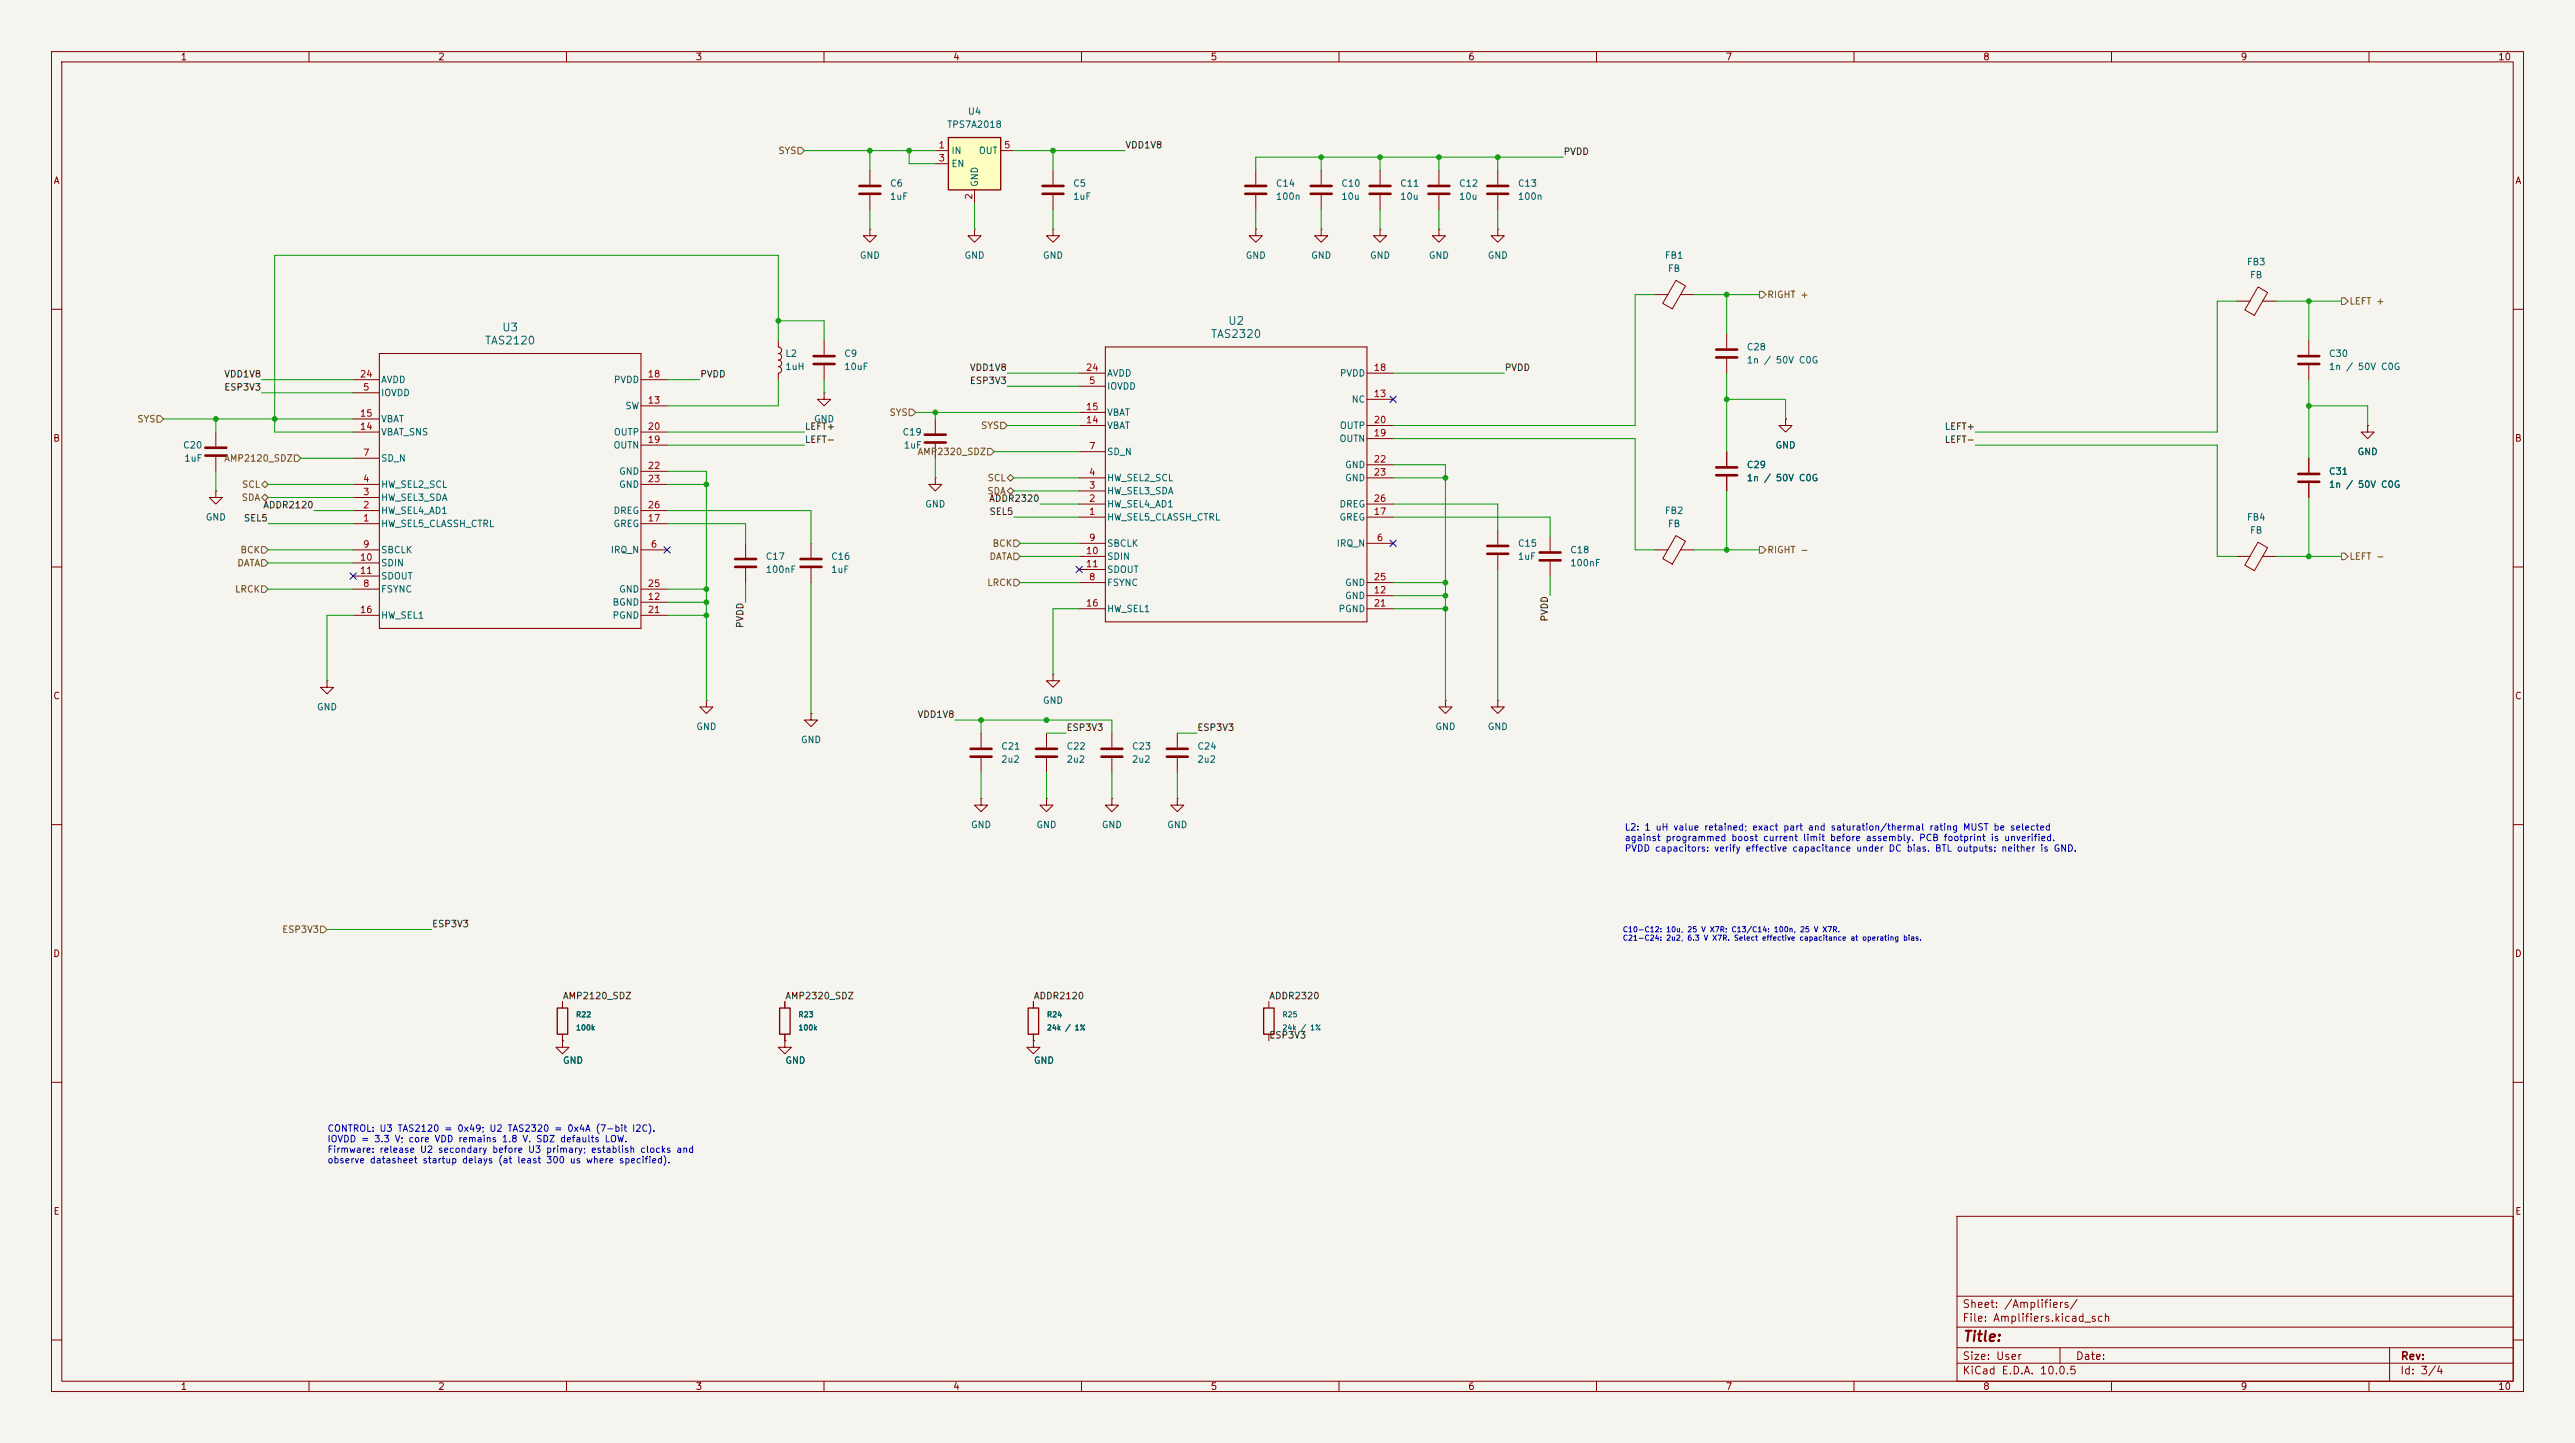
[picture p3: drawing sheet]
<svg xmlns="http://www.w3.org/2000/svg" width="500mm" height="280mm" viewBox="0 0 500 280" stroke-linecap="round" stroke-linejoin="round" font-family="sans-serif">
<defs><g id="words">
<text font-size="2" fill="#840000" x="381" y="260.8">Title:</text>
<g font-size="1.5" fill="#006464">
<text x="97.4" y="64.7">U3</text>
<text x="235" y="65.9">TAS2320</text>
<text x="238.4" y="63.4">U2</text>
<text x="94" y="67.2">TAS2120</text>
</g>
<g font-size="1.5" fill="#840000">
<text x="381" y="256.9">File: Amplifiers.kicad_sch</text>
<text x="381" y="254.2">Sheet: /Amplifiers/</text>
<text x="381" y="267.1">KiCad E.D.A. 10.0.5</text>
<text x="381" y="264.3">Size: User</text>
<text x="403" y="264.3">Date:</text>
<text x="466" y="267.1">Id: 3/4</text>
<text x="466" y="264.2">Rev:</text>
</g>
<g font-size="1.3" fill="#840000">
<text x="35" y="12">1</text>
<text x="85" y="12">2</text>
<text x="135" y="12">3</text>
<text x="185" y="12">4</text>
<text x="235" y="12">5</text>
<text x="285" y="12">6</text>
<text x="335" y="12">7</text>
<text x="385" y="12">8</text>
<text x="435" y="12">9</text>
<text x="485" y="12">10</text>
<text x="10.3" y="36">A</text>
<text x="488.3" y="36">A</text>
<text x="10.2" y="86">B</text>
<text x="488.2" y="86">B</text>
<text x="10.2" y="136">C</text>
<text x="488.2" y="136">C</text>
<text x="10.2" y="186">D</text>
<text x="488.2" y="186">D</text>
<text x="10.3" y="236">E</text>
<text x="488.3" y="236">E</text>
<text x="35" y="270">1</text>
<text x="85" y="270">2</text>
<text x="135" y="270">3</text>
<text x="185" y="270">4</text>
<text x="235" y="270">5</text>
<text x="285" y="270">6</text>
<text x="335" y="270">7</text>
<text x="385" y="270">8</text>
<text x="435" y="270">9</text>
<text x="485" y="270">10</text>
</g>
<g font-size="1.3" fill="#006464">
<text x="187.8" y="22.6">U4</text>
<text x="183.8" y="25.1">TPS7A2018</text>
<text x="184.6" y="30.2">IN</text>
<text x="184.6" y="32.7">EN</text>
<text x="189.9" y="30.2">OUT</text>
<text x="172.7" y="36.5">C6</text>
<text x="172.7" y="39.1">1uF</text>
<text x="190.2" y="36.4" transform="rotate(-90 190.2 36.4)">GND</text>
<text x="208.3" y="36.5">C5</text>
<text x="208.3" y="39.1">1uF</text>
<text x="247.6" y="36.5">C14</text>
<text x="247.6" y="39.1">100n</text>
<text x="260.3" y="36.5">C10</text>
<text x="260.3" y="39.1">10u</text>
<text x="271.8" y="36.5">C11</text>
<text x="271.8" y="39.1">10u</text>
<text x="283.2" y="36.5">C12</text>
<text x="283.2" y="39.1">10u</text>
<text x="294.6" y="36.5">C13</text>
<text x="294.6" y="39.1">100n</text>
<text x="166.8" y="50.5">GND</text>
<text x="187.2" y="50.5">GND</text>
<text x="202.4" y="50.5">GND</text>
<text x="241.8" y="50.5">GND</text>
<text x="254.5" y="50.5">GND</text>
<text x="265.9" y="50.5">GND</text>
<text x="277.3" y="50.5">GND</text>
<text x="288.8" y="50.5">GND</text>
<text x="323.2" y="50.5">FB1</text>
<text x="323.8" y="53">FB</text>
<text x="436.2" y="51.8">FB3</text>
<text x="436.8" y="54.3">FB</text>
<text x="152.4" y="69.6">L2</text>
<text x="163.8" y="69.6">C9</text>
<text x="339.1" y="68.3">C28</text>
<text x="339.1" y="70.8">1n / 50V C0G</text>
<text x="452.1" y="69.6">C30</text>
<text x="73.9" y="77.2">IOVDD</text>
<text x="73.9" y="74.6">AVDD</text>
<text x="119.1" y="74.6">PVDD</text>
<text x="152.4" y="72.1">1uH</text>
<text x="163.8" y="72.1">10uF</text>
<text x="214.9" y="75.9">IOVDD</text>
<text x="214.9" y="73.4">AVDD</text>
<text x="260.1" y="73.4">PVDD</text>
<text x="452.1" y="72.1">1n / 50V C0G</text>
<text x="73.9" y="82.3">VBAT</text>
<text x="121.3" y="79.7">SW</text>
<text x="158" y="82.3">GND</text>
<text x="214.9" y="81">VBAT</text>
<text x="214.9" y="83.5">VBAT</text>
<text x="260.1" y="83.5">OUTP</text>
<text x="262.3" y="78.4">NC</text>
<text x="35.4" y="87.3">C20</text>
<text x="35.7" y="89.9">1uF</text>
<text x="73.9" y="89.9">SD_N</text>
<text x="73.9" y="84.8">VBAT_SNS</text>
<text x="119" y="87.3">OUTN</text>
<text x="119.1" y="84.8">OUTP</text>
<text x="175.1" y="84.8">C19</text>
<text x="175.4" y="87.3">1uF</text>
<text x="214.9" y="88.6">SD_N</text>
<text x="260" y="86.1">OUTN</text>
<text x="344.6" y="87.3">GND</text>
<text x="457.7" y="88.6">GND</text>
<text x="73.9" y="95">HW_SEL2_SCL</text>
<text x="120.1" y="92.4">GND</text>
<text x="120.1" y="95">GND</text>
<text x="214.9" y="93.7">HW_SEL2_SCL</text>
<text x="261.1" y="91.1">GND</text>
<text x="261.1" y="93.7">GND</text>
<text x="339.1" y="91.1">C29</text>
<text x="339.1" y="93.7">1n / 50V C0G</text>
<text x="452.1" y="92.4">C31</text>
<text x="452.1" y="95">1n / 50V C0G</text>
<text x="39.8" y="101.3">GND</text>
<text x="73.9" y="100">HW_SEL4_AD1</text>
<text x="73.9" y="97.5">HW_SEL3_SDA</text>
<text x="119" y="100">DREG</text>
<text x="179.5" y="98.8">GND</text>
<text x="214.9" y="101.3">HW_SEL5_CLASSH_CTRL</text>
<text x="214.9" y="98.8">HW_SEL4_AD1</text>
<text x="214.9" y="96.2">HW_SEL3_SDA</text>
<text x="260" y="101.3">GREG</text>
<text x="260" y="98.8">DREG</text>
<text x="323.2" y="100">FB2</text>
<text x="436.2" y="101.3">FB4</text>
<text x="73.9" y="102.6">HW_SEL5_CLASSH_CTRL</text>
<text x="73.9" y="107.7">SBCLK</text>
<text x="118.5" y="107.7">IRQ_N</text>
<text x="119" y="102.6">GREG</text>
<text x="214.9" y="106.4">SBCLK</text>
<text x="259.4" y="106.4">IRQ_N</text>
<text x="294.6" y="106.4">C15</text>
<text x="304.8" y="107.7">C18</text>
<text x="323.8" y="102.6">FB</text>
<text x="436.8" y="103.8">FB</text>
<text x="73.9" y="110.2">SDIN</text>
<text x="73.9" y="112.7">SDOUT</text>
<text x="148.6" y="108.9">C17</text>
<text x="148.6" y="111.5">100nF</text>
<text x="161.3" y="108.9">C16</text>
<text x="161.3" y="111.5">1uF</text>
<text x="214.9" y="108.9">SDIN</text>
<text x="214.9" y="111.5">SDOUT</text>
<text x="294.6" y="108.9">1uF</text>
<text x="304.8" y="110.2">100nF</text>
<text x="73.9" y="115.3">FSYNC</text>
<text x="118.8" y="117.8">BGND</text>
<text x="120.1" y="115.3">GND</text>
<text x="214.9" y="114">FSYNC</text>
<text x="214.9" y="119.1">HW_SEL1</text>
<text x="259.8" y="119.1">PGND</text>
<text x="261.1" y="114">GND</text>
<text x="261.1" y="116.5">GND</text>
<text x="73.9" y="120.4">HW_SEL1</text>
<text x="118.8" y="120.4">PGND</text>
<text x="202.4" y="136.9">GND</text>
<text x="61.4" y="138.1">GND</text>
<text x="135.1" y="141.9">GND</text>
<text x="278.6" y="141.9">GND</text>
<text x="288.8" y="141.9">GND</text>
<text x="155.4" y="144.5">GND</text>
<text x="194.3" y="145.8">C21</text>
<text x="194.3" y="148.3">2u2</text>
<text x="207" y="145.8">C22</text>
<text x="207" y="148.3">2u2</text>
<text x="219.7" y="145.8">C23</text>
<text x="219.7" y="148.3">2u2</text>
<text x="232.4" y="145.8">C24</text>
<text x="232.4" y="148.3">2u2</text>
<text x="188.4" y="161">GND</text>
<text x="201.1" y="161">GND</text>
<text x="213.8" y="161">GND</text>
<text x="226.5" y="161">GND</text>
<text x="109.2" y="206.7">GND</text>
<text x="152.4" y="206.7">GND</text>
<text x="200.6" y="206.7">GND</text>
</g>
<g font-size="1.3" fill="#a90000">
<text x="182.1" y="29.1">1</text>
<text x="194.8" y="29.1">5</text>
<text x="182.1" y="31.6">3</text>
<text x="189.1" y="38.8" transform="rotate(-90 189.1 38.8)">2</text>
<text x="69.8" y="73.5">24</text>
<text x="70.4" y="76.1">5</text>
<text x="125.7" y="73.5">18</text>
<text x="210.8" y="72.3">24</text>
<text x="211.4" y="74.8">5</text>
<text x="266.6" y="72.3">18</text>
<text x="266.6" y="77.4">13</text>
<text x="69.8" y="83.7">14</text>
<text x="69.8" y="81.2">15</text>
<text x="125.7" y="78.6">13</text>
<text x="125.7" y="83.7">20</text>
<text x="210.8" y="79.9">15</text>
<text x="210.8" y="82.4">14</text>
<text x="266.6" y="82.4">20</text>
<text x="70.4" y="88.8">7</text>
<text x="125.7" y="86.2">19</text>
<text x="211.4" y="87.5">7</text>
<text x="266.6" y="85">19</text>
<text x="70.4" y="93.9">4</text>
<text x="125.7" y="91.3">22</text>
<text x="125.7" y="93.9">23</text>
<text x="211.4" y="95.1">3</text>
<text x="211.4" y="92.6">4</text>
<text x="266.6" y="90.1">22</text>
<text x="266.6" y="92.6">23</text>
<text x="70.4" y="101.5">1</text>
<text x="70.4" y="98.9">2</text>
<text x="70.4" y="96.4">3</text>
<text x="125.7" y="101.5">17</text>
<text x="125.7" y="98.9">26</text>
<text x="211.4" y="100.2">1</text>
<text x="211.4" y="97.7">2</text>
<text x="266.6" y="100.2">17</text>
<text x="266.6" y="97.7">26</text>
<text x="70.4" y="106.6">9</text>
<text x="126.3" y="106.6">6</text>
<text x="210.8" y="107.8">10</text>
<text x="211.4" y="105.3">9</text>
<text x="267.2" y="105.3">6</text>
<text x="69.8" y="109.1">10</text>
<text x="69.8" y="111.6">11</text>
<text x="210.8" y="110.4">11</text>
<text x="211.4" y="112.9">8</text>
<text x="266.6" y="112.9">25</text>
<text x="69.8" y="119.3">16</text>
<text x="70.4" y="114.2">8</text>
<text x="125.7" y="116.7">12</text>
<text x="125.7" y="119.3">21</text>
<text x="125.7" y="114.2">25</text>
<text x="210.8" y="118">16</text>
<text x="266.6" y="118">21</text>
<text x="266.6" y="115.5">12</text>
</g>
<g font-size="1.3" fill="#0f0f0f">
<text x="218.4" y="29.1">VDD1V8</text>
<text x="303.5" y="30.4">PVDD</text>
<text x="43.4" y="73.5">VDD1V8</text>
<text x="43.4" y="76.1">ESP3V3</text>
<text x="135.9" y="73.5">PVDD</text>
<text x="188.2" y="72.3">VDD1V8</text>
<text x="188.2" y="74.8">ESP3V3</text>
<text x="292.1" y="72.3">PVDD</text>
<text x="156.2" y="83.7">LEFT+</text>
<text x="377.5" y="83.7">LEFT+</text>
<text x="156.2" y="86.2">LEFT-</text>
<text x="377.5" y="86.2">LEFT-</text>
<text x="47.2" y="101.5">SEL5</text>
<text x="51" y="98.9">ADDR2120</text>
<text x="192" y="97.7">ADDR2320</text>
<text x="192" y="100.2">SEL5</text>
<text x="144.7" y="122" transform="rotate(-90 144.7 122)">PVDD</text>
<text x="300.9" y="120.7" transform="rotate(-90 300.9 120.7)">PVDD</text>
<text x="178.1" y="139.6">VDD1V8</text>
<text x="207" y="142.1">ESP3V3</text>
<text x="232.4" y="142.1">ESP3V3</text>
<text x="83.8" y="180.2">ESP3V3</text>
<text x="109.2" y="194.2">AMP2120_SDZ</text>
<text x="152.4" y="194.2">AMP2320_SDZ</text>
<text x="200.6" y="194.2">ADDR2120</text>
<text x="246.4" y="194.2">ADDR2320</text>
<text x="246.4" y="201.8">ESP3V3</text>
</g>
<g font-size="1.3" fill="#725600">
<text x="151" y="30.2">SYS</text>
<text x="343.1" y="58.1">RIGHT +</text>
<text x="456.1" y="59.4">LEFT +</text>
<text x="26.6" y="82.3">SYS</text>
<text x="172.6" y="81">SYS</text>
<text x="190.4" y="83.5">SYS</text>
<text x="43.4" y="89.9">AMP2120_SDZ</text>
<text x="178" y="88.6">AMP2320_SDZ</text>
<text x="46.9" y="95">SCL</text>
<text x="191.7" y="93.7">SCL</text>
<text x="46.8" y="97.5">SDA</text>
<text x="191.6" y="96.2">SDA</text>
<text x="46.6" y="107.7">BCK</text>
<text x="192.6" y="106.4">BCK</text>
<text x="343.1" y="107.7">RIGHT -</text>
<text x="46" y="110.2">DATA</text>
<text x="192" y="108.9">DATA</text>
<text x="456.1" y="108.9">LEFT -</text>
<text x="45.5" y="115.3">LRCK</text>
<text x="191.6" y="114">LRCK</text>
<text x="54.7" y="181.3">ESP3V3</text>
</g>
<g font-size="1.3" fill="#0000c2">
<text x="315.4" y="161.5">L2: 1 uH value retained; exact part and saturation/thermal rating MUST be selected</text>
<text x="315.4" y="163.5">against programmed boost current limit before assembly. PCB footprint is unverified.</text>
<text x="315.4" y="165.6">PVDD capacitors: verify effective capacitance under DC bias. BTL outputs: neither is GND.</text>
<text x="63.5" y="219.9">CONTROL: U3 TAS2120 = 0x49; U2 TAS2320 = 0x4A (7-bit I2C).</text>
<text x="63.5" y="222">IOVDD = 3.3 V; core VDD remains 1.8 V. SDZ defaults LOW.</text>
<text x="63.5" y="224">Firmware: release U2 secondary before U3 primary; establish clocks and</text>
<text x="63.5" y="226">observe datasheet startup delays (at least 300 us where specified).</text>
</g>
<g font-size="1" fill="#0000c2">
<text x="315" y="181.1">C10-C12: 10u, 25 V X7R; C13/C14: 100n, 25 V X7R.</text>
<text x="315" y="182.8">C21-C24: 2u2, 6.3 V X7R. Select effective capacitance at operating bias.</text>
</g>
<g font-size="1" fill="#006464">
<text x="111.7" y="197.6">R22</text>
<text x="154.9" y="197.6">R23</text>
<text x="203.2" y="197.6">R24</text>
<text x="248.9" y="197.6">R25</text>
<text x="111.7" y="200.2">100k</text>
<text x="154.9" y="200.2">100k</text>
<text x="203.2" y="200.2">24k / 1%</text>
<text x="248.9" y="200.2">24k / 1%</text>
</g>
</g></defs>
<path d="M0 0h500v280h-500z" fill="#f5f4ef" stroke="#f5f4ef" stroke-width=".19"/>
<g fill="none" stroke="#840000" stroke-width=".19">
<path d="M10 10h480v260h-480zM12 12h476v256h-476zM60 10v2M110 10v2M160 10v2M210 10v2M260 10v2M310 10v2M360 10v2M410 10v2M460 10v2M168.9 33v2.8"/>
<path d="M168.9 37.9v2.8M243.8 33v2.8M243.8 37.9v2.8M256.5 33v2.8M256.5 37.9v2.8M268 33v2.8M268 37.9v2.8M279.4 33v2.8M279.4 37.9v2.8M290.8 33v2.8M290.8 37.9v2.8M189.2 44.5v1.2h1.3l-1.3 1.3-1.2-1.3h1.2"/>
<path d="M189.2 44.5h.1M204.5 44.5v1.2h1.2l-1.2 1.3-1.3-1.3h1.3M204.5 44.5h.1M243.8 44.5v1.2h1.3l-1.3 1.3-1.2-1.3h1.2M243.8 44.5h.1M256.5 44.5v1.2h1.3l-1.3 1.3-1.2-1.3h1.2M256.5 44.5h.1M268 44.5v1.2h1.2l-1.2 1.3-1.3-1.3h1.3M268 44.5h.1M279.4 44.5v1.2h1.3l-1.3 1.3-1.3-1.3h1.3M279.4 44.5h.1M290.8 44.5v1.2h1.3l-1.3 1.3-1.2-1.3h1.2"/>
<path d="M290.8 44.5h.1M321.3 57.2h2.5M325.4 54.4l1.9 1.1-2.6 4.4-1.8-1zM326.3 57.2h2.6M434.3 58.4h2.6M438.5 55.7l1.8 1.1-2.6 4.4-1.8-1.1zM439.4 58.4h2.6M10 60h2M68.6 76.2h5.1M68.6 73.7h5.1M124.5 78.8h5M124.5 73.7h5"/>
<path d="M151.1 66.1v1.2a.64 .64 0 0 1 .7 .7 .64 .64 0 0 1-.7 .6 .64 .64 0 0 1 .7 .6 .64 .64 0 0 1-.7 .7 .64 .64 0 0 1 .7 .6 .64 .64 0 0 1-.7 .6M151.1 71.1a.64 .64 0 0 1 .7 .7 .64 .64 0 0 1-.7 .6v1.3M160 76.2v1.3h1.3l-1.3 1.3-1.3-1.3h1.3M160 76.2h.1M209.5 74.9h5.1M209.5 72.4h5.1M265.4 72.4h5.1M265.4 77.5h5.1M335.3 64.8v2.8M335.3 69.6v2.8M448.3 66.1v2.7M448.3 70.9v2.8"/>
<path d="M488 60h2M41.9 95.3v1.2h1.3l-1.3 1.3-1.3-1.3h1.3M41.9 95.3h.1M41.9 83.8v2.8M41.9 88.7v2.8M68.6 99.1h5.1M68.6 96.5h5.1M68.6 94h5.1M68.6 88.9h5.1M68.6 83.8h5.1M68.6 81.3h5.1M124.5 99.1h5"/>
<path d="M124.5 94h5M124.5 83.8h5M124.5 86.4h5M124.5 91.5h5M181.6 92.7v1.3h1.3l-1.3 1.3-1.3-1.3h1.3M181.6 92.7h.1M181.6 81.3v2.8M181.6 86.1v2.8M209.5 97.8h5.1M209.5 95.3h5.1M209.5 92.7h5.1M209.5 87.6h5.1"/>
<path d="M209.5 80h5.1M209.5 82.6h5.1M265.4 97.8h5.1M265.4 92.7h5.1M265.4 85.1h5.1M265.4 82.6h5.1M265.4 90.2h5.1M335.3 87.6v2.8M335.3 92.5v2.8M346.7 81.3v1.3h1.3l-1.3 1.2-1.3-1.2h1.3M346.7 81.3h.1M448.3 88.9v2.8"/>
<path d="M448.3 93.7v2.8M459.7 82.6v1.2h1.3l-1.3 1.3-1.2-1.3h1.2M459.7 82.6h.1M10 110h2M68.6 101.6h5.1M68.6 106.7h5.1M68.6 114.3h5.1M68.6 109.2h5.1M68.6 111.8h5.1M68.6 119.4h5.1M124.5 101.6h5M124.5 106.7h5"/>
<path d="M124.5 114.3h5M124.5 116.9h5M124.5 119.4h5M144.8 105.4v2.8M144.8 110.3v2.7M157.5 105.4v2.8M157.5 110.3v2.7M209.5 108h5.1M209.5 100.3h5.1M209.5 105.4h5.1M209.5 113h5.1M209.5 110.5h5.1"/>
<path d="M209.5 118.1h5.1M265.4 100.3h5.1M265.4 105.4h5.1M265.4 113h5.1M265.4 118.1h5.1M265.4 115.6h5.1M290.8 102.9v2.8M290.8 107.7v2.8M301 104.2v2.7M301 109v2.8M321.3 106.7h2.5M325.4 103.9l1.9 1.1-2.6 4.5-1.8-1.1z"/>
<path d="M326.3 106.7h2.6M434.3 108h2.6M438.5 105.2l1.8 1.1-2.6 4.4-1.8-1zM439.4 108h2.6M488 110h2M63.5 132.1v1.3h1.3l-1.3 1.2-1.3-1.2h1.3M63.5 132.1h.1M137.2 135.9v1.3h1.2l-1.2 1.2-1.3-1.2h1.3M137.2 135.9h.1M157.5 138.4v1.3h1.2l-1.2 1.3-1.3-1.3h1.3M157.5 138.4h.1M280.7 135.9v1.3h1.2l-1.2 1.2-1.3-1.2h1.3"/>
<path d="M280.7 135.9h.1M290.8 135.9v1.3h1.3l-1.3 1.2-1.2-1.2h1.2M290.8 135.9h.1M190.5 155v1.2h1.3l-1.3 1.3-1.3-1.3h1.3M190.5 155h.1M190.5 142.3v2.7M190.5 147.1v2.8M203.2 155v1.2h1.3l-1.3 1.3-1.3-1.3h1.3M203.2 155h.1M203.2 142.3v2.7M203.2 147.1v2.8M215.9 155v1.2h1.3l-1.3 1.3-1.3-1.3h1.3"/>
<path d="M215.9 155h.1M228.6 155v1.2h1.3l-1.3 1.3-1.3-1.3h1.3M228.6 155h.1M10 160h2M488 160h2M109.2 194.3v1.3M152.4 194.3v1.3M246.4 194.3v1.3M10 210h2M109.2 201.9v1.3h1.3l-1.3 1.3-1.3-1.3h1.3M109.2 201.9h.1M109.2 200.7v1.2"/>
<path d="M152.4 200.7v1.2M200.7 201.9v1.3h1.2l-1.2 1.3-1.3-1.3h1.3M200.7 201.9h.1M246.4 200.7v1.2M488 210h2M380 236h108v32h-108zM380 257.5h108M380 251.5h108M10 260h2M60 268v2M110 268v2M160 268v2"/>
<path d="M210 268v2M260 268v2M310 268v2M360 268v2M380 264.5h108M380 261.5h108M400 261.5v3M410 268v2M460 268v2M464 261.5v6.5M488 260h2"/>
</g>
<path d="M108.2 195.6h2v5.1h-2zM151.4 195.6h2v5.1h-2zM245.4 195.6h2v5.1h-2z" fill="none" stroke="#840000" stroke-width=".25"/>
<g fill="none" stroke="#840000" stroke-width=".51">
<path d="M166.9 36.1h4M166.9 37.6h4M241.8 36.1h4.1M241.8 37.6h4.1M254.5 36.1h4.1M254.5 37.6h4.1M265.9 36.1h4.1M265.9 37.6h4.1M277.4 36.1h4M277.4 37.6h4M288.8 36.1h4.1M288.8 37.6h4.1"/>
<path d="M333.2 67.8h4.1M333.2 69.4h4.1M446.3 69.1h4M446.3 70.6h4M39.9 86.9h4M39.9 88.4h4M179.6 84.3h4M179.6 85.9h4M333.2 90.7h4.1M333.2 92.2h4.1M446.3 92h4M446.3 93.5h4"/>
<path d="M142.7 108.5h4.1M142.7 110h4.1M155.4 108.5h4.1M155.4 110h4.1M288.8 105.9h4.1M288.8 107.5h4.1M299 107.2h4M299 108.7h4M188.5 145.3h4M188.5 146.8h4M201.2 145.3h4M201.2 146.8h4"/>
</g>
<path d="M73.7 68.6h50.8v53.3h-50.8zM214.6 67.3h50.8v53.4h-50.8z" fill="none" stroke="#840000" stroke-width=".2"/>
<path d="M184.1 26.7h10.2v10.1h-10.2z" fill="#ffffc2"/>
<path d="M184.1 26.7h10.2v10.1h-10.2zM199.6 195.6h2.1v5.1h-2.1z" fill="none" stroke="#840000" stroke-width=".25"/>
<g fill="none" stroke="#840000" stroke-width=".19">
<path d="M181.6 29.2h2.5M181.6 31.8h2.5M189.2 36.8v2.6M194.3 29.2h2.5M204.5 33v2.8M204.5 37.9v2.8M168.9 44.5v1.2h1.3l-1.3 1.3-1.3-1.3h1.3M168.9 44.5h.1M160 66.1v2.7M160 70.9v2.8M335.3 87.6v2.8M335.3 92.5v2.8"/>
<path d="M346.7 81.3h.1M448.3 88.9v2.8M448.3 93.7v2.8M459.7 82.6h.1M204.5 130.8v1.3h1.2l-1.2 1.3-1.3-1.3h1.3M204.5 130.8h.1M215.9 142.3v2.7M215.9 147.1v2.8M228.6 142.3v2.7M228.6 147.1v2.8M109.2 194.3v1.3M152.4 194.3v1.3"/>
<path d="M200.7 194.3v1.3M109.2 201.9h.1M109.2 200.7v1.2M152.4 201.9v1.3h1.3l-1.3 1.3-1.3-1.3h1.3M152.4 201.9h.1M152.4 200.7v1.2M200.7 201.9h.1M200.7 200.7v1.2"/>
</g>
<path d="M202.4 36.1h4.1M202.4 37.6h4.1M158 69.1h4.1M158 70.6h4.1M213.9 145.3h4M213.9 146.8h4M226.6 145.3h4M226.6 146.8h4" fill="none" stroke="#840000" stroke-width=".51"/>
<g fill="none" stroke="#725600" stroke-width=".19">
<path d="M154.9 28.6h.7l.6 .6-.6 .7h-.7zM341.6 56.5h.7l.6 .7-.6 .6h-.7zM454.7 57.8h.6l.6 .6-.6 .7h-.6zM176.5 79.4h.7l.6 .6-.6 .7h-.7zM30.5 80.7h.6l.6 .6-.6 .6h-.6zM50.8 96.5l.6-.6 .7 .6-.7 .7zM51.4 93.4l.7 .6-.7 .6-.6-.6zM57.1 88.3h.7l.6 .6-.6 .7h-.7zM191.8 87h.6l.6 .6-.6 .7h-.6zM194.3 81.9h.6l.7 .7-.7 .6h-.6zM195.6 92.7l.6-.6 .6 .6-.6 .7zM195.6 95.3l.6-.7 .6 .7-.6 .6z"/>
<path d="M50.8 113.7h.6l.7 .6-.7 .7h-.6zM50.8 106.1h.6l.7 .6-.7 .6h-.6zM50.8 108.6h.6l.7 .6-.7 .7h-.6zM196.8 112.4h.7l.6 .6-.6 .7h-.7zM196.8 107.3h.7l.6 .7-.6 .6h-.7zM196.8 104.8h.7l.6 .6-.6 .7h-.7zM341.6 106.1h.7l.6 .6-.6 .6h-.7zM454.7 107.3h.6l.6 .7-.6 .6h-.6zM62.2 179.7h.7l.6 .7-.6 .6h-.7z"/>
</g>
<g fill="none" stroke="#009600" stroke-width=".19">
<path d="M156.2 29.2h25.4M168.9 29.2v3.8M176.5 29.2v2.6h5.1M189.2 39.4v5.1M196.8 29.2h21.6M204.5 29.2v3.8M256.5 30.5v2.5M268 30.5v2.5M279.4 30.5v2.5M290.8 30.5v2.5M303.5 30.5h-59.7v2.5M168.9 40.7v3.8"/>
<path d="M204.5 40.7v3.8M243.8 40.7v3.8M256.5 40.7v3.8M268 40.7v3.8M279.4 40.7v3.8M290.8 40.7v3.8M321.3 57.2h-3.8v25.4h-47M328.9 57.2h12.7M335.3 57.2v7.6M434.3 58.4h-3.8v25.4h-47M442 58.4h12.7M448.3 58.4v7.7"/>
<path d="M50.8 73.7h17.8M50.8 76.2h17.8M129.5 73.7h6.4M151.1 66.1v-16.6h-97.8v34.3h15.3M151.1 62.2h8.9v3.9M151.1 73.7v5.1h-21.6M160 73.7v2.5M195.6 72.4h13.9M195.6 74.9h13.9M270.5 72.4h21.6M335.3 72.4v15.2M335.3 77.5h11.4v3.8"/>
<path d="M448.3 78.8h11.4v3.8M448.3 73.7v15.2M31.7 81.3h36.9M41.9 81.3v2.5M41.9 91.5v3.8M52.1 94h16.5M52.1 96.5h16.5M58.4 88.9h10.2M61 99.1h7.6M129.5 83.8h26.7M129.5 94h7.7M129.5 91.5h7.7v44.4"/>
<path d="M129.5 99.1h28v6.3M129.5 86.4h26.7M177.8 80h31.7M181.6 80v1.3M181.6 88.9v3.8M193 87.6h16.5M195.6 82.6h13.9M196.8 95.3h12.7M196.8 92.7h12.7M201.9 97.8h7.6M270.5 85.1h47v21.6h3.8M270.5 97.8h20.3v5.1"/>
<path d="M270.5 92.7h10.2M270.5 90.2h10.2v45.7M335.3 95.3v11.4M383.5 86.4h47v21.6h3.8M448.3 96.5v11.5M52.1 101.6h16.5M52.1 106.7h16.5M52.1 109.2h16.5M52.1 114.3h16.5M68.6 119.4h-5.1v12.7M129.5 119.4h7.7M129.5 116.9h7.7"/>
<path d="M129.5 101.6h15.3v3.8M129.5 114.3h7.7M144.8 113v3.9M157.5 113v25.4M196.8 100.3h12.7M198.1 113h11.4M198.1 108h11.4M198.1 105.4h11.4M209.5 118.1h-5v12.7M270.5 118.1h10.2M270.5 113h10.2M270.5 100.3h30.5v3.9"/>
<path d="M270.5 115.6h10.2M290.8 110.5v25.4M301 111.8v3.8M328.9 106.7h12.7M442 108h12.7M185.4 139.7h30.5v2.6M190.5 139.7v2.6M190.5 149.9v5.1M203.2 142.3h3.8M203.2 149.9v5.1M215.9 149.9v5.1M228.6 149.9v5.1"/>
<path d="M228.6 142.3h3.8M63.5 180.4h20.3"/>
</g>
<path d="M269.9 76.9l1.2 1.2M271.1 76.9l-1.2 1.2M68 111.2l1.2 1.2M69.2 111.2l-1.2 1.2M128.9 106.1l1.2 1.2M130.1 106.1l-1.2 1.2M208.9 109.9l1.3 1.2M210.2 109.9l-1.3 1.2M269.9 104.8l1.2 1.2M271.1 104.8l-1.2 1.2" fill="none" stroke="#000084" stroke-width=".19"/>
<g fill="#009600" stroke="#009600" stroke-width=".19">
<circle cx="137.2" cy="116.9" r=".46"/>
<circle cx="137.2" cy="114.3" r=".46"/>
<circle cx="151.1" cy="62.2" r=".46"/>
<circle cx="137.2" cy="119.4" r=".46"/>
<circle cx="137.2" cy="94" r=".46"/>
<circle cx="190.5" cy="139.7" r=".46"/>
<circle cx="203.2" cy="139.7" r=".46"/>
<circle cx="176.5" cy="29.2" r=".46"/>
<circle cx="204.5" cy="29.2" r=".46"/>
<circle cx="41.9" cy="81.3" r=".46"/>
<circle cx="53.3" cy="81.3" r=".46"/>
<circle cx="181.6" cy="80" r=".46"/>
<circle cx="168.9" cy="29.2" r=".46"/>
<circle cx="280.7" cy="115.6" r=".46"/>
<circle cx="280.7" cy="113" r=".46"/>
<circle cx="280.7" cy="92.7" r=".46"/>
<circle cx="280.7" cy="118.1" r=".46"/>
<circle cx="335.3" cy="57.2" r=".46"/>
<circle cx="335.3" cy="106.7" r=".46"/>
<circle cx="335.3" cy="77.5" r=".46"/>
<circle cx="448.3" cy="78.8" r=".46"/>
<circle cx="448.3" cy="108" r=".46"/>
<circle cx="448.3" cy="58.4" r=".46"/>
<circle cx="279.4" cy="30.5" r=".46"/>
<circle cx="268" cy="30.5" r=".46"/>
<circle cx="256.5" cy="30.5" r=".46"/>
<circle cx="290.8" cy="30.5" r=".46"/>
</g>
<use href="#words"/>
</svg>
